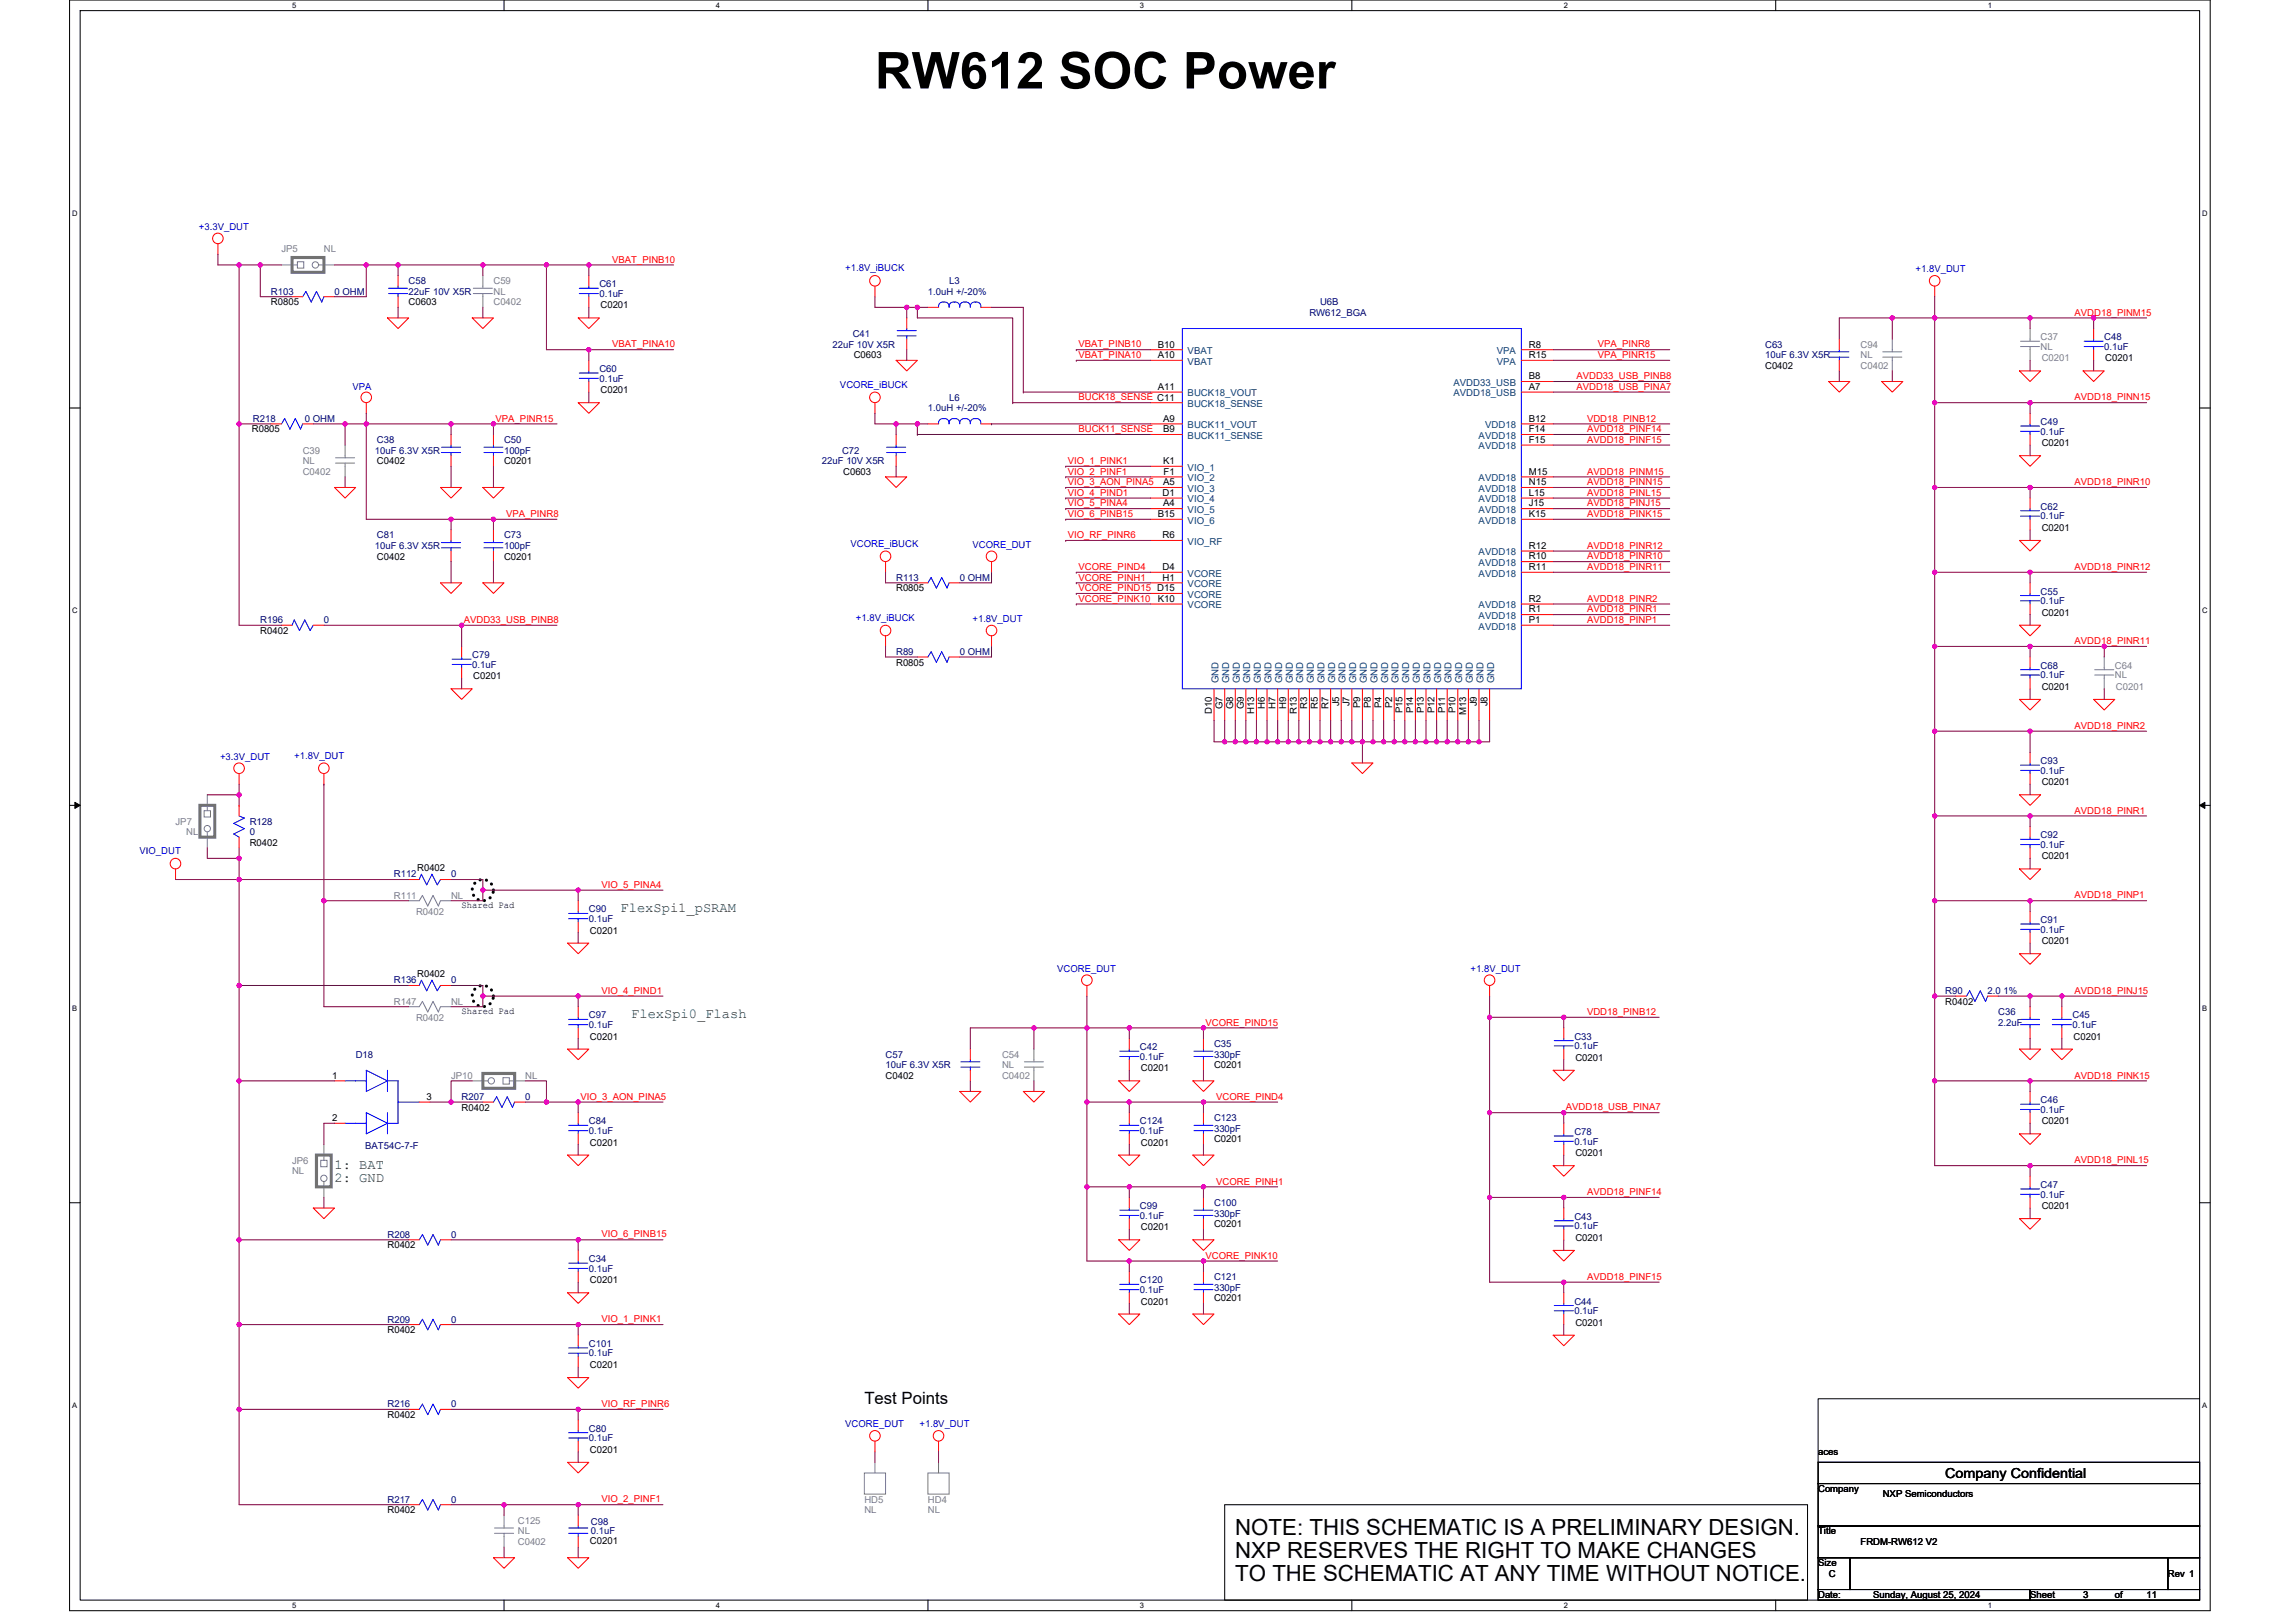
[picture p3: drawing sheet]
<svg xmlns="http://www.w3.org/2000/svg" width="594mm" height="420mm" viewBox="0 0 594 420" stroke-linecap="round" stroke-linejoin="round" font-family="sans-serif">
<defs><g id="words">
<text font-size="13.2" x="226.5" y="22.9">RW612 SOC Power</text>
<g font-size="5.8">
<text x="319.8" y="397.5">NOTE: THIS SCHEMATIC IS A PRELIMINARY DESIGN.</text>
<text x="319.8" y="403.4">NXP RESERVES THE RIGHT TO MAKE CHANGES</text>
<text x="319.8" y="409.4">TO THE SCHEMATIC AT ANY TIME WITHOUT NOTICE.</text>
</g>
<text font-size="4.4" x="223.7" y="363.3">Test Points</text>
<g font-size="3.6" fill="#008000">
<text x="160.6" y="236.1">FlexSpi1_pSRAM</text>
<text x="163.4" y="263.6">FlexSpi0_Flash</text>
<text x="86.6" y="302.5">1: BAT</text>
<text x="86.6" y="306.1">2: GND</text>
</g>
<text font-size="3.6" x="503.5" y="382.6">Company Confidential</text>
<g font-size="2.5" fill="#00f">
<text x="51.5" y="59.6">+3.3V_DUT</text>
<text x="218.8" y="70.3">+1.8V_iBUCK</text>
<text x="495.9" y="70.5">+1.8V_DUT</text>
<text x="91.2" y="101">VPA</text>
<text x="217.4" y="100.4">VCORE_iBUCK</text>
<text x="220.2" y="141.6">VCORE_iBUCK</text>
<text x="251.7" y="141.8">VCORE_DUT</text>
<text x="221.5" y="160.8">+1.8V_iBUCK</text>
<text x="251.7" y="161">+1.8V_DUT</text>
<text x="57" y="196.7">+3.3V_DUT</text>
<text x="76.2" y="196.4">+1.8V_DUT</text>
<text x="36.1" y="221.1">VIO_DUT</text>
<text x="273.7" y="251.6">VCORE_DUT</text>
<text x="380.7" y="251.6">+1.8V_DUT</text>
<text x="218.8" y="369.5">VCORE_DUT</text>
<text x="238" y="369.5">+1.8V_DUT</text>
</g>
<g font-size="2.5" fill="#808080">
<text x="72.9" y="65.3">JP5</text>
<text x="83.8" y="65.3">NL</text>
<text x="127.7" y="73.5">C59</text>
<text x="127.7" y="76.3">NL</text>
<text x="127.7" y="79">C0402</text>
<text x="528.2" y="88.1">C37</text>
<text x="481.6" y="90">C94</text>
<text x="481.6" y="92.7">NL</text>
<text x="481.6" y="95.5">C0402</text>
<text x="528.2" y="90.6">NL</text>
<text x="528.5" y="93.6">C0201</text>
<text x="78.4" y="117.4">C39</text>
<text x="78.4" y="120.2">NL</text>
<text x="78.4" y="122.9">C0402</text>
<text x="547.4" y="173.1">C64</text>
<text x="547.4" y="175.6">NL</text>
<text x="547.7" y="178.6">C0201</text>
<text x="45.4" y="213.4">JP7</text>
<text x="48.2" y="216.2">NL</text>
<text x="101.9" y="232.7">R111</text>
<text x="116.8" y="232.7">NL</text>
<text x="107.7" y="236.8">R0402</text>
<text x="101.9" y="260.1">R147</text>
<text x="116.8" y="260.1">NL</text>
<text x="107.7" y="264.2">R0402</text>
<text x="259.4" y="273.8">C54</text>
<text x="116.8" y="279.3">JP10</text>
<text x="136" y="279.3">NL</text>
<text x="259.4" y="276.5">NL</text>
<text x="259.4" y="279.3">C0402</text>
<text x="75.6" y="301.2">JP6</text>
<text x="75.6" y="304">NL</text>
<text x="223.7" y="389">HD5</text>
<text x="240.2" y="389">HD4</text>
<text x="134" y="394.5">C125</text>
<text x="223.7" y="391.8">NL</text>
<text x="240.2" y="391.8">NL</text>
<text x="134" y="397.2">NL</text>
<text x="134" y="400">C0402</text>
</g>
<g font-size="2.5" fill="#f00">
<text x="158.5" y="68">VBAT_PINB10</text>
<text x="537" y="81.7">AVDD18_PINM15</text>
<text x="158.5" y="89.9">VBAT_PINA10</text>
<text x="279.2" y="89.9">VBAT_PINB10</text>
<text x="413.6" y="89.9">VPA_PINR8</text>
<text x="279.2" y="92.7">VBAT_PINA10</text>
<text x="413.6" y="92.7">VPA_PINR15</text>
<text x="408.1" y="98.2">AVDD33_USB_PINB8</text>
<text x="408.1" y="100.9">AVDD18_USB_PINA7</text>
<text x="279.2" y="103.6">BUCK18_SENSE C11</text>
<text x="537" y="103.6">AVDD18_PINN15</text>
<text x="128.3" y="109.1">VPA_PINR15</text>
<text x="279.2" y="111.9">BUCK11_SENSE</text>
<text x="410.8" y="109.1">VDD18_PINB12</text>
<text x="410.8" y="111.9">AVDD18_PINF14</text>
<text x="410.8" y="114.6">AVDD18_PINF15</text>
<text x="276.4" y="120.1">VIO_1_PINK1</text>
<text x="276.4" y="122.9">VIO_2_PINF1</text>
<text x="276.4" y="125.6">VIO_3_AON_PINA5</text>
<text x="410.8" y="122.9">AVDD18_PINM15</text>
<text x="410.8" y="125.6">AVDD18_PINN15</text>
<text x="537" y="125.6">AVDD18_PINR10</text>
<text x="276.4" y="128.3">VIO_4_PIND1</text>
<text x="276.4" y="131.1">VIO_5_PINA4</text>
<text x="410.8" y="128.3">AVDD18_PINL15</text>
<text x="410.8" y="131.1">AVDD18_PINJ15</text>
<text x="131" y="133.8">VPA_PINR8</text>
<text x="276.4" y="133.8">VIO_6_PINB15</text>
<text x="410.8" y="133.8">AVDD18_PINK15</text>
<text x="276.4" y="139.3">VIO_RF_PINR6</text>
<text x="410.8" y="142">AVDD18_PINR12</text>
<text x="279.2" y="147.5">VCORE_PIND4</text>
<text x="410.8" y="144.8">AVDD18_PINR10</text>
<text x="410.8" y="147.5">AVDD18_PINR11</text>
<text x="537" y="147.5">AVDD18_PINR12</text>
<text x="279.2" y="150.3">VCORE_PINH1</text>
<text x="279.2" y="153">VCORE_PIND15 D15</text>
<text x="279.2" y="155.8">VCORE_PINK10</text>
<text x="410.8" y="155.8">AVDD18_PINR2</text>
<text x="120.1" y="161.3">AVDD33_USB_PINB8</text>
<text x="410.8" y="161.3">AVDD18_PINP1</text>
<text x="410.8" y="158.5">AVDD18_PINR1</text>
<text x="537" y="166.7">AVDD18_PINR11</text>
<text x="537" y="188.7">AVDD18_PINR2</text>
<text x="537" y="210.6">AVDD18_PINR1</text>
<text x="155.7" y="229.8">VIO_5_PINA4</text>
<text x="537" y="232.6">AVDD18_PINP1</text>
<text x="155.7" y="257.3">VIO_4_PIND1</text>
<text x="537" y="257.3">AVDD18_PINJ15</text>
<text x="410.8" y="262.8">VDD18_PINB12</text>
<text x="312.1" y="265.5">VCORE_PIND15</text>
<text x="537" y="279.2">AVDD18_PINK15</text>
<text x="150.2" y="284.7">VIO_3_AON_PINA5</text>
<text x="314.8" y="284.7">VCORE_PIND4</text>
<text x="405.3" y="287.4">AVDD18_USB_PINA7</text>
<text x="537" y="301.2">AVDD18_PINL15</text>
<text x="314.8" y="306.6">VCORE_PINH1</text>
<text x="410.8" y="309.4">AVDD18_PINF14</text>
<text x="155.7" y="320.4">VIO_6_PINB15</text>
<text x="312.1" y="325.9">VCORE_PINK10</text>
<text x="410.8" y="331.3">AVDD18_PINF15</text>
<text x="155.7" y="342.3">VIO_1_PINK1</text>
<text x="155.7" y="364.2">VIO_RF_PINR6</text>
<text x="155.7" y="388.9">VIO_2_PINF1</text>
</g>
<g font-size="2.5" fill="#000080">
<text x="70.1" y="76.3">R103</text>
<text x="86.6" y="76.3">0 OHM</text>
<text x="105.8" y="73.5">C58</text>
<text x="105.8" y="76.3">22uF 10V X5R</text>
<text x="155.2" y="74.4">C61</text>
<text x="155.2" y="76.8">0.1uF</text>
<text x="240.2" y="76.3">1.0uH +/-20%</text>
<text x="245.7" y="73.5">L3</text>
<text x="339" y="81.8">RW612_BGA</text>
<text x="341.7" y="79">U6B</text>
<text x="220.7" y="87.3">C41</text>
<text x="544.7" y="88.1">C48</text>
<text x="215.5" y="90">22uF 10V X5R</text>
<text x="456.9" y="90">C63</text>
<text x="456.9" y="92.7">10uF 6.3V X5R</text>
<text x="544.7" y="90.6">0.1uF</text>
<text x="155.2" y="96.3">C60</text>
<text x="155.2" y="98.8">0.1uF</text>
<text x="240.2" y="106.5">1.0uH +/-20%</text>
<text x="245.7" y="103.7">L6</text>
<text x="65.5" y="109.2">R218</text>
<text x="78.9" y="109.2">0 OHM</text>
<text x="528.2" y="110">C49</text>
<text x="528.2" y="112.5">0.1uF</text>
<text x="97" y="117.4">10uF 6.3V X5R</text>
<text x="97.6" y="114.7">C38</text>
<text x="130.5" y="114.7">C50</text>
<text x="130.5" y="117.4">100pF</text>
<text x="218" y="117.4">C72</text>
<text x="212.8" y="120.2">22uF 10V X5R</text>
<text x="528.2" y="132">C62</text>
<text x="528.2" y="134.4">0.1uF</text>
<text x="97" y="142.1">10uF 6.3V X5R</text>
<text x="97.6" y="139.4">C81</text>
<text x="130.5" y="139.4">C73</text>
<text x="130.5" y="142.1">100pF</text>
<text x="232" y="150.4">R113</text>
<text x="248.4" y="150.4">0 OHM</text>
<text x="528.2" y="153.9">C55</text>
<text x="67.4" y="161.3">R196</text>
<text x="83.8" y="161.3">0</text>
<text x="528.2" y="156.4">0.1uF</text>
<text x="122.2" y="170.4">C79</text>
<text x="122.2" y="172.8">0.1uF</text>
<text x="232" y="169.6">R89</text>
<text x="248.4" y="169.6">0 OHM</text>
<text x="528.2" y="173.1">C68</text>
<text x="528.2" y="175.6">0.1uF</text>
<text x="528.2" y="197.8">C93</text>
<text x="528.2" y="200.3">0.1uF</text>
<text x="64.6" y="213.4">R128</text>
<text x="64.6" y="216.2">0</text>
<text x="528.2" y="217">C92</text>
<text x="528.2" y="219.5">0.1uF</text>
<text x="101.9" y="227.2">R112</text>
<text x="116.8" y="227.2">0</text>
<text x="152.4" y="236.2">C90</text>
<text x="152.4" y="238.7">0.1uF</text>
<text x="528.2" y="239">C91</text>
<text x="528.2" y="241.4">0.1uF</text>
<text x="101.9" y="254.6">R136</text>
<text x="116.8" y="254.6">0</text>
<text x="503.5" y="257.3">R90</text>
<text x="514.5" y="257.3">2.0 1%</text>
<text x="152.4" y="263.7">C97</text>
<text x="517.3" y="262.8">C36</text>
<text x="536.5" y="263.7">C45</text>
<text x="152.4" y="266.1">0.1uF</text>
<text x="407.5" y="269.1">C33</text>
<text x="517.3" y="265.6">2.2uF</text>
<text x="536.5" y="266.1">0.1uF</text>
<text x="92.1" y="273.8">D18</text>
<text x="229.2" y="273.8">C57</text>
<text x="295.1" y="271.9">C42</text>
<text x="295.1" y="274.3">0.1uF</text>
<text x="314.3" y="271">C35</text>
<text x="314.3" y="273.8">330pF</text>
<text x="407.5" y="271.6">0.1uF</text>
<text x="229.2" y="276.5">10uF 6.3V X5R</text>
<text x="119.5" y="284.8">R207</text>
<text x="136" y="284.8">0</text>
<text x="528.2" y="285.6">C46</text>
<text x="152.4" y="291.1">C84</text>
<text x="152.4" y="293.5">0.1uF</text>
<text x="295.1" y="291.1">C124</text>
<text x="295.1" y="293.5">0.1uF</text>
<text x="314.3" y="290.3">C123</text>
<text x="314.3" y="293">330pF</text>
<text x="407.5" y="293.8">C78</text>
<text x="528.2" y="288.1">0.1uF</text>
<text x="94.5" y="297.4">BAT54C-7-F</text>
<text x="407.5" y="296.3">0.1uF</text>
<text x="528.2" y="307.5">C47</text>
<text x="528.2" y="310">0.1uF</text>
<text x="295.1" y="313">C99</text>
<text x="295.1" y="315.5">0.1uF</text>
<text x="314.3" y="312.2">C100</text>
<text x="314.3" y="314.9">330pF</text>
<text x="407.5" y="315.8">C43</text>
<text x="100.3" y="320.4">R208</text>
<text x="116.8" y="320.4">0</text>
<text x="407.5" y="318.2">0.1uF</text>
<text x="152.4" y="326.7">C34</text>
<text x="152.4" y="329.2">0.1uF</text>
<text x="295.1" y="332.2">C120</text>
<text x="295.1" y="334.7">0.1uF</text>
<text x="314.3" y="331.4">C121</text>
<text x="314.3" y="334.1">330pF</text>
<text x="407.5" y="337.7">C44</text>
<text x="407.5" y="340.2">0.1uF</text>
<text x="100.3" y="342.4">R209</text>
<text x="116.8" y="342.4">0</text>
<text x="152.4" y="348.7">C101</text>
<text x="152.4" y="351.2">0.1uF</text>
<text x="100.3" y="364.3">R216</text>
<text x="116.8" y="364.3">0</text>
<text x="152.4" y="370.6">C80</text>
<text x="152.4" y="373.1">0.1uF</text>
<text x="100.3" y="389">R217</text>
<text x="116.8" y="389">0</text>
<text x="153" y="394.8">C98</text>
<text x="153" y="397.2">0.1uF</text>
</g>
<g font-size="2.5">
<text x="70.1" y="79">R0805</text>
<text x="105.8" y="79">C0603</text>
<text x="155.4" y="79.9">C0201</text>
<text x="299.7" y="90">B10</text>
<text x="395.7" y="90">R8</text>
<text x="221" y="92.7">C0603</text>
<text x="299.7" y="92.7">A10</text>
<text x="395.7" y="92.7">R15</text>
<text x="456.9" y="95.5">C0402</text>
<text x="545" y="93.6">C0201</text>
<text x="155.4" y="101.8">C0201</text>
<text x="299.7" y="100.9">A11</text>
<text x="395.7" y="100.9">A7</text>
<text x="395.7" y="98.2">B8</text>
<text x="65.2" y="112">R0805</text>
<text x="301.1" y="109.2">A9</text>
<text x="301.1" y="111.9">B9</text>
<text x="395.7" y="109.2">B12</text>
<text x="395.7" y="111.9">F14</text>
<text x="395.7" y="114.7">F15</text>
<text x="528.5" y="115.5">C0201</text>
<text x="97.6" y="120.2">C0402</text>
<text x="130.5" y="120.2">C0201</text>
<text x="218.3" y="122.9">C0603</text>
<text x="301.1" y="125.6">A5</text>
<text x="301.1" y="120.2">K1</text>
<text x="301.2" y="122.9">F1</text>
<text x="395.7" y="122.9">M15</text>
<text x="395.7" y="125.6">N15</text>
<text x="300.9" y="128.4">D1</text>
<text x="301.1" y="131.1">A4</text>
<text x="395.7" y="131.1">J15</text>
<text x="395.7" y="128.4">L15</text>
<text x="299.7" y="133.9">B15</text>
<text x="395.7" y="133.9">K15</text>
<text x="528.5" y="137.5">C0201</text>
<text x="300.9" y="139.4">R6</text>
<text x="395.7" y="142.1">R12</text>
<text x="97.6" y="144.9">C0402</text>
<text x="130.5" y="144.9">C0201</text>
<text x="300.9" y="147.6">D4</text>
<text x="395.7" y="144.8">R10</text>
<text x="395.7" y="147.6">R11</text>
<text x="232" y="153.1">R0805</text>
<text x="299.7" y="155.8">K10</text>
<text x="300.9" y="150.3">H1</text>
<text x="395.7" y="155.8">R2</text>
<text x="395.7" y="161.3">P1</text>
<text x="395.7" y="158.5">R1</text>
<text x="528.5" y="159.4">C0201</text>
<text x="67.4" y="164.1">R0402</text>
<text x="232" y="172.3">R0805</text>
<text x="122.5" y="175.9">C0201</text>
<text x="528.5" y="178.6">C0201</text>
<text x="313.7" y="184.8" transform="rotate(-90 313.7 184.8)">D10</text>
<text x="316.5" y="183.6" transform="rotate(-90 316.5 183.6)">G7</text>
<text x="319.2" y="183.6" transform="rotate(-90 319.2 183.6)">G8</text>
<text x="321.9" y="183.6" transform="rotate(-90 321.9 183.6)">G9</text>
<text x="324.7" y="184.8" transform="rotate(-90 324.7 184.8)">H13</text>
<text x="327.4" y="183.4" transform="rotate(-90 327.4 183.4)">H6</text>
<text x="330.2" y="183.4" transform="rotate(-90 330.2 183.4)">H7</text>
<text x="332.9" y="183.4" transform="rotate(-90 332.9 183.4)">H9</text>
<text x="335.7" y="184.8" transform="rotate(-90 335.7 184.8)">R13</text>
<text x="338.4" y="183.4" transform="rotate(-90 338.4 183.4)">R3</text>
<text x="341.1" y="183.4" transform="rotate(-90 341.1 183.4)">R5</text>
<text x="343.9" y="183.4" transform="rotate(-90 343.9 183.4)">R7</text>
<text x="346.6" y="182.9" transform="rotate(-90 346.6 182.9)">J5</text>
<text x="349.4" y="182.9" transform="rotate(-90 349.4 182.9)">J7</text>
<text x="352.1" y="183.3" transform="rotate(-90 352.1 183.3)">P9</text>
<text x="354.9" y="183.3" transform="rotate(-90 354.9 183.3)">P8</text>
<text x="357.6" y="183.3" transform="rotate(-90 357.6 183.3)">P4</text>
<text x="360.3" y="183.3" transform="rotate(-90 360.3 183.3)">P2</text>
<text x="363.1" y="184.7" transform="rotate(-90 363.1 184.7)">P15</text>
<text x="365.8" y="184.7" transform="rotate(-90 365.8 184.7)">P14</text>
<text x="368.6" y="184.7" transform="rotate(-90 368.6 184.7)">P13</text>
<text x="371.3" y="184.7" transform="rotate(-90 371.3 184.7)">P12</text>
<text x="374.1" y="184.7" transform="rotate(-90 374.1 184.7)">P11</text>
<text x="376.8" y="184.7" transform="rotate(-90 376.8 184.7)">P10</text>
<text x="379.5" y="185.1" transform="rotate(-90 379.5 185.1)">M13</text>
<text x="382.3" y="182.9" transform="rotate(-90 382.3 182.9)">J9</text>
<text x="385" y="182.9" transform="rotate(-90 385 182.9)">J8</text>
<text x="528.5" y="203.3">C0201</text>
<text x="64.6" y="218.9">R0402</text>
<text x="108" y="225.5">R0402</text>
<text x="528.5" y="222.5">C0201</text>
<text x="119.5" y="235.2">Shared Pad</text>
<text x="152.7" y="241.7">C0201</text>
<text x="528.5" y="244.4">C0201</text>
<text x="108" y="253">R0402</text>
<text x="119.5" y="262.6">Shared Pad</text>
<text x="503.5" y="260.1">R0402</text>
<text x="152.7" y="269.1">C0201</text>
<text x="536.7" y="269.1">C0201</text>
<text x="407.8" y="274.6">C0201</text>
<text x="86" y="279.3">1</text>
<text x="229.2" y="279.3">C0402</text>
<text x="295.3" y="277.4">C0201</text>
<text x="314.3" y="276.5">C0201</text>
<text x="110.4" y="284.7">3</text>
<text x="119.5" y="287.5">R0402</text>
<text x="86" y="290.2">2</text>
<text x="528.5" y="291.1">C0201</text>
<text x="152.7" y="296.6">C0201</text>
<text x="295.3" y="296.6">C0201</text>
<text x="314.3" y="295.7">C0201</text>
<text x="407.8" y="299.3">C0201</text>
<text x="314.3" y="317.7">C0201</text>
<text x="528.5" y="313">C0201</text>
<text x="100.3" y="323.2">R0402</text>
<text x="295.3" y="318.5">C0201</text>
<text x="407.8" y="321.3">C0201</text>
<text x="152.7" y="332.2">C0201</text>
<text x="295.3" y="337.7">C0201</text>
<text x="314.3" y="336.9">C0201</text>
<text x="100.3" y="345.1">R0402</text>
<text x="407.8" y="343.2">C0201</text>
<text x="152.7" y="354.2">C0201</text>
<text x="100.3" y="367.1">R0402</text>
<text x="152.7" y="376.1">C0201</text>
<text x="470.6" y="376.7">aces</text>
<text x="470.6" y="386.3">Company</text>
<text x="487.4" y="387.6">NXP Semiconductors</text>
<text x="100.3" y="391.8">R0402</text>
<text x="152.7" y="399.7">C0201</text>
<text x="470.6" y="397.2">Title</text>
<text x="481.6" y="400">FRDM-RW612 V2</text>
<text x="470.6" y="405.5">Size</text>
<text x="470.6" y="413.7">Date:</text>
<text x="473.4" y="408.2">C</text>
<text x="484.9" y="413.7">Sunday, August 25, 2024</text>
<text x="525.5" y="413.7">Sheet</text>
<text x="539.2" y="413.7">3</text>
<text x="547.4" y="413.7">of</text>
<text x="555.7" y="413.7">11</text>
<text x="561.2" y="408.2">Rev 1</text>
</g>
<g font-size="2.5" fill="#004080">
<text x="307.4" y="91.6">VBAT</text>
<text x="307.4" y="94.4">VBAT</text>
<text x="387.5" y="94.4">VPA</text>
<text x="387.5" y="91.6">VPA</text>
<text x="376.2" y="99.9">AVDD33_USB</text>
<text x="307.4" y="102.6">BUCK18_VOUT</text>
<text x="307.4" y="105.4">BUCK18_SENSE</text>
<text x="376.2" y="102.6">AVDD18_USB</text>
<text x="307.4" y="110.8">BUCK11_VOUT</text>
<text x="307.4" y="113.6">BUCK11_SENSE</text>
<text x="382.8" y="113.6">AVDD18</text>
<text x="384.4" y="110.8">VDD18</text>
<text x="382.8" y="116.3">AVDD18</text>
<text x="307.4" y="124.6">VIO_2</text>
<text x="307.4" y="121.8">VIO_1</text>
<text x="382.8" y="124.6">AVDD18</text>
<text x="307.4" y="127.3">VIO_3</text>
<text x="307.4" y="130">VIO_4</text>
<text x="382.8" y="130">AVDD18</text>
<text x="382.8" y="127.3">AVDD18</text>
<text x="307.4" y="132.8">VIO_5</text>
<text x="307.4" y="135.5">VIO_6</text>
<text x="382.8" y="132.8">AVDD18</text>
<text x="382.8" y="135.5">AVDD18</text>
<text x="307.4" y="141">VIO_RF</text>
<text x="382.8" y="143.8">AVDD18</text>
<text x="307.4" y="149.3">VCORE</text>
<text x="382.8" y="146.5">AVDD18</text>
<text x="382.8" y="149.3">AVDD18</text>
<text x="307.4" y="154.7">VCORE</text>
<text x="307.4" y="152">VCORE</text>
<text x="307.4" y="157.5">VCORE</text>
<text x="382.8" y="160.2">AVDD18</text>
<text x="382.8" y="157.5">AVDD18</text>
<text x="382.8" y="163">AVDD18</text>
<text x="315.4" y="176.9" transform="rotate(-90 315.4 176.9)">GND</text>
<text x="318.2" y="176.9" transform="rotate(-90 318.2 176.9)">GND</text>
<text x="320.9" y="176.9" transform="rotate(-90 320.9 176.9)">GND</text>
<text x="323.6" y="176.9" transform="rotate(-90 323.6 176.9)">GND</text>
<text x="326.4" y="176.9" transform="rotate(-90 326.4 176.9)">GND</text>
<text x="329.1" y="176.9" transform="rotate(-90 329.1 176.9)">GND</text>
<text x="331.9" y="176.9" transform="rotate(-90 331.9 176.9)">GND</text>
<text x="334.6" y="176.9" transform="rotate(-90 334.6 176.9)">GND</text>
<text x="337.4" y="176.9" transform="rotate(-90 337.4 176.9)">GND</text>
<text x="340.1" y="176.9" transform="rotate(-90 340.1 176.9)">GND</text>
<text x="342.8" y="176.9" transform="rotate(-90 342.8 176.9)">GND</text>
<text x="345.6" y="176.9" transform="rotate(-90 345.6 176.9)">GND</text>
<text x="348.3" y="176.9" transform="rotate(-90 348.3 176.9)">GND</text>
<text x="351.1" y="176.9" transform="rotate(-90 351.1 176.9)">GND</text>
<text x="353.8" y="176.9" transform="rotate(-90 353.8 176.9)">GND</text>
<text x="356.6" y="176.9" transform="rotate(-90 356.6 176.9)">GND</text>
<text x="359.3" y="176.9" transform="rotate(-90 359.3 176.9)">GND</text>
<text x="362" y="176.9" transform="rotate(-90 362 176.9)">GND</text>
<text x="364.8" y="176.9" transform="rotate(-90 364.8 176.9)">GND</text>
<text x="367.5" y="176.9" transform="rotate(-90 367.5 176.9)">GND</text>
<text x="370.3" y="176.9" transform="rotate(-90 370.3 176.9)">GND</text>
<text x="373" y="176.9" transform="rotate(-90 373 176.9)">GND</text>
<text x="375.8" y="176.9" transform="rotate(-90 375.8 176.9)">GND</text>
<text x="378.5" y="176.9" transform="rotate(-90 378.5 176.9)">GND</text>
<text x="381.2" y="176.9" transform="rotate(-90 381.2 176.9)">GND</text>
<text x="384" y="176.9" transform="rotate(-90 384 176.9)">GND</text>
<text x="386.7" y="176.9" transform="rotate(-90 386.7 176.9)">GND</text>
</g>
<g font-size="2">
<text x="75.6" y="2.1">5</text>
<text x="185.3" y="2.1">4</text>
<text x="295.1" y="2.1">3</text>
<text x="404.8" y="2.1">2</text>
<text x="514.5" y="2.1">1</text>
<text x="18.7" y="55.9">D</text>
<text x="570.1" y="55.9">D</text>
<text x="18.7" y="158.8">C</text>
<text x="570.1" y="158.8">C</text>
<text x="18.7" y="261.7">B</text>
<text x="570.1" y="261.7">B</text>
<text x="18.7" y="364.6">A</text>
<text x="570.1" y="364.6">A</text>
<text x="75.6" y="416.3">5</text>
<text x="185.3" y="416.3">4</text>
<text x="295.1" y="416.3">3</text>
<text x="404.8" y="416.3">2</text>
<text x="514.5" y="416.3">1</text>
</g>
</g></defs>
<path d="M18 0h554.1v417h-554.1zM20.7 2.8h548.7v411.4h-548.7z" fill="none" stroke="#000" stroke-width=".26"/>
<g fill="#fff">
<path d="M75.6 .3h1.1v2.2h-1.1z"/>
<path d="M75.6 414.5h1.1v2.2h-1.1z"/>
</g>
<path d="M130.5 0v2.8M130.5 414.2v2.8" fill="none" stroke="#000" stroke-width=".26"/>
<g fill="#fff">
<path d="M185.3 .3h1.1v2.2h-1.1z"/>
<path d="M185.3 414.5h1.1v2.2h-1.1z"/>
</g>
<path d="M240.2 0v2.8M240.2 414.2v2.8" fill="none" stroke="#000" stroke-width=".26"/>
<g fill="#fff">
<path d="M295.1 .3h1.1v2.2h-1.1z"/>
<path d="M295.1 414.5h1.1v2.2h-1.1z"/>
</g>
<path d="M349.9 0v2.8M349.9 414.2v2.8" fill="none" stroke="#000" stroke-width=".26"/>
<g fill="#fff">
<path d="M404.8 .3h1.1v2.2h-1.1z"/>
<path d="M404.8 414.5h1.1v2.2h-1.1z"/>
</g>
<path d="M459.7 0v2.8M459.7 414.2v2.8" fill="none" stroke="#000" stroke-width=".26"/>
<g fill="#fff">
<path d="M514.5 .3h1.1v2.2h-1.1z"/>
<path d="M514.5 414.5h1.1v2.2h-1.1z"/>
<path d="M18.7 54.2h1.4v2.2h-1.4z"/>
<path d="M570.1 54.2h1.4v2.2h-1.4z"/>
<path d="M18.7 157.1h1.4v2.1h-1.4z"/>
<path d="M570.1 157.1h1.4v2.1h-1.4z"/>
</g>
<path d="M18 105.6h2.7M569.4 105.6h2.7" fill="none" stroke="#000" stroke-width=".26"/>
<g fill="#fff">
<path d="M18.7 259.9h1.3v2.2h-1.3z"/>
<path d="M570.1 259.9h1.3v2.2h-1.3z"/>
</g>
<path d="M18 208.5h2.7M19.4 207.7l1.3 .8-1.3 .8zM569.4 208.5l1.4-.8v1.6zM569.4 208.5h2.7" fill="none" stroke="#000" stroke-width=".26"/>
<path d="M19.4 207.7l1.3 .8-1.3 .8zM569.4 208.5l1.4-.8v1.6z" fill="#000"/>
<g fill="#fff">
<path d="M18.7 362.8h1.3v2.2h-1.3z"/>
<path d="M570.1 362.8h1.3v2.2h-1.3z"/>
</g>
<path d="M18 311.4h2.7M569.4 311.4h2.7M470.6 378.6h98.8v5.5h-98.8zM569.4 362.1h-98.8v16.5M317 389.5h150.9v24.7h-150.9zM470.6 384.1h98.8v10.9h-98.8zM470.6 395h98.8v8.3h-98.8zM470.6 403.3h8.3v8.2h-8.3zM470.6 411.5h54.9v2.7h-54.9zM478.9 403.3h82.3v8.2h-82.3zM525.5 411.5h43.9v2.7h-43.9zM561.2 403.3h8.2v8.2h-8.2z" fill="none" stroke="#000" stroke-width=".26"/>
<g fill="none" stroke="#000" stroke-width=".81" stroke-dasharray="0 1.6">
<circle cx="125" cy="230.4" r="2.74"/>
<circle cx="125" cy="257.9" r="2.74"/>
</g>
<g fill="none" stroke="#f00" stroke-width=".26">
<path d="M56.4 63.1v2.7M75.6 76.8h2.8M83.8 76.8h2.8M103 71.3v2.8M103 76.8v2.8M152.4 71.3v2.8M152.4 76.8v2.8M226.5 74.1v2.7M240.2 79.6h2.7M253.9 79.6h2.8M500.8 74.1v2.7M100.3 82.3h5.5l-2.8 2.7z"/>
<path d="M122.2 82.3h5.5l-2.7 2.7zM149.7 82.3h5.5l-2.8 2.7zM152.4 93.3v2.7M152.4 98.8v2.7M232 93.3h5.5l-2.8 2.7zM234.7 82.3v2.7M234.7 87.8v2.7M297.8 90.5h8.2M297.8 93.3h8.2M393.8 98.8h8.3M393.8 93.3h8.3M393.8 90.5h8.3"/>
<path d="M473.4 98.8h5.5l-2.8 2.7zM476.1 87.8v2.7M476.1 93.3v2.7M487.1 98.8h5.5l-2.8 2.7zM522.8 96h5.4l-2.7 2.8zM539.2 96h5.5l-2.7 2.8zM542 85v2.8M542 90.5v2.8M70.1 109.7h2.8M78.4 109.7h2.7M94.8 104.2v2.8M116.8 112.5v2.7"/>
<path d="M116.8 118v2.7M127.7 112.5v2.7M127.7 118v2.7M149.7 104.2h5.5l-2.8 2.8zM226.5 104.2v2.8M232 112.5v2.7M232 118v2.7M240.2 109.7h2.7M253.9 109.7h2.8M297.8 109.7h8.2M297.8 101.5h8.2M297.8 112.5h8.2"/>
<path d="M297.8 104.2h8.2M393.8 109.7h8.3M393.8 101.5h8.3M393.8 112.5h8.3M393.8 115.2h8.3M522.8 118h5.4l-2.7 2.7zM525.5 107v2.7M525.5 112.5v2.7M86.6 126.2h5.5l-2.8 2.7zM114 126.2h5.5l-2.7 2.7zM116.8 137.2v2.7M125 126.2h5.5l-2.8 2.7z"/>
<path d="M127.7 137.2v2.7M229.2 123.5h5.5l-2.7 2.7zM297.8 131.7h8.2M297.8 126.2h8.2M297.8 134.4h8.2M297.8 128.9h8.2M297.8 123.5h8.2M297.8 120.7h8.2M297.8 139.9h8.2M393.8 131.7h8.3M393.8 134.4h8.3M393.8 128.9h8.3"/>
<path d="M393.8 123.5h8.3M393.8 126.2h8.3M522.8 139.9h5.4l-2.7 2.8zM525.5 128.9v2.8M525.5 134.4v2.8M114 150.9h5.5l-2.7 2.7zM116.8 142.7v2.7M125 150.9h5.5l-2.8 2.7zM127.7 142.7v2.7M229.2 145.4v2.7M237.5 150.9h2.7M245.7 150.9h2.7"/>
<path d="M256.7 145.4v2.7M297.8 153.6h8.2M297.8 148.1h8.2M297.8 150.9h8.2M297.8 156.4h8.2M393.8 159.1h8.3M393.8 145.4h8.3M393.8 148.1h8.3M393.8 142.7h8.3M393.8 156.4h8.3M525.5 150.9v2.7M525.5 156.4v2.7"/>
<path d="M72.9 161.9h2.7M81.1 161.9h2.7M116.8 178.3h5.4l-2.7 2.8zM119.5 167.3v2.8M119.5 172.8v2.8M229.2 164.6v2.7M237.5 170.1h2.7M245.7 170.1h2.7M256.7 164.6v2.7M314.3 178.3v8.2M317 178.3v8.2M319.8 178.3v8.2"/>
<path d="M322.5 178.3v8.2M325.2 178.3v8.2M328 178.3v8.2M330.7 178.3v8.2M333.5 178.3v8.2M336.2 178.3v8.2M339 178.3v8.2M341.7 178.3v8.2M344.4 178.3v8.2M347.2 178.3v8.2M349.9 178.3v8.2M352.7 178.3v8.2"/>
<path d="M355.4 178.3v8.2M358.2 178.3v8.2M360.9 178.3v8.2M363.6 178.3v8.2M366.4 178.3v8.2M369.1 178.3v8.2M371.9 178.3v8.2M374.6 178.3v8.2M377.4 178.3v8.2M380.1 178.3v8.2M382.8 178.3v8.2M385.6 178.3v8.2"/>
<path d="M393.8 161.9h8.3M522.8 161.9h5.4l-2.7 2.7zM525.5 170.1v2.7M525.5 175.6v2.7M349.9 197.5h5.5l-2.7 2.8zM522.8 181.1h5.4l-2.7 2.7zM525.5 194.8v2.7M542 181.1h5.4l-2.7 2.7zM61.9 200.3v2.7M61.9 216.7v2.8M61.9 208.5h.1M61.9 208.5v2.7"/>
<path d="M83.8 200.3v2.7M522.8 205.8h5.4l-2.7 2.7zM525.5 200.3v2.7M525.5 214v2.7M525.5 219.5v2.7M45.4 224.9v2.8M105.8 227.7h2.7M114 227.7h2.8M149.7 233.2v2.7M149.7 238.7v2.7M522.8 224.9h5.4l-2.7 2.8zM525.5 235.9v2.8"/>
<path d="M105.8 255.1h2.7M114 255.1h2.8M146.9 244.2h5.5l-2.7 2.7zM281.4 255.1v2.8M385.6 255.1v2.8M506.3 257.9h2.7M514.5 257.9h2.8M522.8 246.9h5.4l-2.7 2.7zM525.5 241.4v2.8M86.6 279.8h2.7M146.9 271.6h5.5l-2.7 2.7zM149.7 260.6v2.8"/>
<path d="M149.7 266.1v2.7M251.2 271.6v2.7M251.2 277.1v2.7M289.6 279.8h5.5l-2.8 2.8zM292.3 268.8v2.8M292.3 274.3v2.8M308.8 279.8h5.5l-2.8 2.8zM311.5 268.8v2.8M311.5 274.3v2.8M402.1 277.1h5.4l-2.7 2.7zM404.8 266.1v2.7M404.8 271.6v2.7"/>
<path d="M522.8 271.6h5.4l-2.7 2.7zM525.5 260.6v2.8M525.5 266.1v2.7M531 271.6h5.5l-2.8 2.7zM533.7 260.6v2.8M533.7 266.1v2.7M86.6 290.8h2.7M108.5 285.3h2.8M125 285.3h2.7M133.2 285.3h2.8M146.9 299h5.5l-2.7 2.8zM149.7 288v2.8"/>
<path d="M149.7 293.5v2.8M248.4 282.6h5.5l-2.7 2.7zM264.9 282.6h5.5l-2.8 2.7zM289.6 299h5.5l-2.8 2.8zM292.3 288v2.8M292.3 293.5v2.8M308.8 299h5.5l-2.8 2.8zM311.5 288v2.8M311.5 293.5v2.8M404.8 290.8v2.7M404.8 296.3v2.7M522.8 293.5h5.4l-2.7 2.8z"/>
<path d="M525.5 282.6v2.7M525.5 288v2.8M81.1 312.7h5.5l-2.8 2.8zM292.3 310v2.7M292.3 315.5v2.7M311.5 310v2.7M311.5 315.5v2.7M402.1 301.8h5.4l-2.7 2.7zM404.8 312.7v2.8M404.8 318.2v2.8M522.8 315.5h5.4l-2.7 2.7zM525.5 304.5v2.7"/>
<path d="M525.5 310v2.7M105.8 321h2.7M114 321h2.8M146.9 334.7h5.5l-2.7 2.7zM149.7 323.7v2.8M149.7 329.2v2.7M289.6 321h5.5l-2.8 2.7zM292.3 329.2v2.7M292.3 334.7v2.7M308.8 321h5.5l-2.8 2.7zM311.5 329.2v2.7M311.5 334.7v2.7"/>
<path d="M402.1 323.7h5.4l-2.7 2.8zM404.8 334.7v2.7M105.8 342.9h2.7M114 342.9h2.8M146.9 356.6h5.5l-2.7 2.8zM149.7 345.7v2.7M149.7 351.1v2.8M289.6 340.2h5.5l-2.8 2.7zM308.8 340.2h5.5l-2.8 2.7zM402.1 345.7h5.4l-2.7 2.7zM404.8 340.2v2.7M105.8 364.8h2.7"/>
<path d="M114 364.8h2.8M146.9 378.6h5.5l-2.7 2.7zM149.7 367.6v2.7M149.7 373.1v2.7M226.5 373.1v2.7M242.9 373.1v2.7M105.8 389.5h2.7M114 389.5h2.8M149.7 392.3v2.7M149.7 397.8v2.7M127.7 403.3h5.5l-2.7 2.7zM146.9 403.3h5.5l-2.7 2.7z"/>
<circle cx="56.4" cy="61.7" r="1.37"/>
<circle cx="226.5" cy="72.7" r="1.37"/>
<circle cx="500.8" cy="72.7" r="1.37"/>
<circle cx="94.8" cy="102.9" r="1.37"/>
<circle cx="226.5" cy="102.9" r="1.37"/>
<circle cx="229.2" cy="144" r="1.37"/>
<circle cx="256.7" cy="144" r="1.37"/>
<circle cx="229.2" cy="163.2" r="1.37"/>
<circle cx="256.7" cy="163.2" r="1.37"/>
<circle cx="61.9" cy="198.9" r="1.37"/>
<circle cx="83.8" cy="198.9" r="1.37"/>
<circle cx="45.4" cy="223.6" r="1.37"/>
<circle cx="281.3" cy="253.7" r="1.37"/>
<circle cx="385.6" cy="253.7" r="1.37"/>
<circle cx="226.5" cy="371.7" r="1.37"/>
<circle cx="242.9" cy="371.7" r="1.37"/>
</g>
<g fill="none" stroke="#00f" stroke-width=".26">
<path d="M78.4 76.8l.8-1.4 1.4 2.8 1.3-2.8 1.4 2.8 .5-1.4M100.6 76h4.9M100.6 74.6h4.9M103 74.1v.5M103 76v.8M149.9 76h5M149.9 74.6h5M152.4 74.1v.5M152.4 76v.8M243 79.5a1.39 1.39 0 0 1 1.1-1.3 1.39 1.39 0 0 1 1.5 .7v.6M247 78.2a1.09 1.09 0 0 0-1.3 1.3M247.1 78.2a1.09 1.09 0 0 1 1.3 1.3"/>
<path d="M248.5 79.5a1.39 1.39 0 0 1 1-1.3 1.39 1.39 0 0 1 1.6 .7v.6M251.2 79.5a1.39 1.39 0 0 1 1.1-1.3 1.39 1.39 0 0 1 1.6 .7v.6M149.9 97.9h5M149.9 96.6h5M152.4 96v.6M152.4 97.9v.9M232.2 87h5M232.2 85.6h5M234.7 85v.6M234.7 87v.8M306 85h87.8v93.3h-87.8zM473.7 92.5h4.9"/>
<path d="M473.7 91.1h4.9M476.1 90.5v.6M476.1 92.5v.8M539.5 89.7h4.9M539.5 88.3h4.9M542 87.8v.5M542 89.7v.8M78.4 109.7l-.6 1.4-1.4-2.7-1.3 2.7-1.4-2.7-.8 1.3M114.3 117.1h4.9M114.3 115.8h4.9M116.8 115.2v.6M116.8 117.1v.9"/>
<path d="M125.3 117.1h4.9M125.3 115.8h4.9M127.7 115.2v.6M127.7 117.1v.9M229.5 117.1h4.9M229.5 115.8h4.9M232 115.2v.6M232 117.1v.9M245.6 109.7a1.33 1.33 0 0 0-1.9-1.3 1.09 1.09 0 0 0-.7 1.3M247 108.4a1.09 1.09 0 0 0-1.3 1.3M247.1 108.4a1.09 1.09 0 0 1 1.3 1.3M251.1 109.7a1.33 1.33 0 0 0-1.9-1.3 1.09 1.09 0 0 0-.7 1.3"/>
<path d="M253.9 109.7a1.33 1.33 0 0 0-2-1.3 1.09 1.09 0 0 0-.7 1.3M523 111.7h5M523 110.3h5M525.5 109.7v.6M525.5 111.7v.8M116.8 139.9v.6M127.7 139.9v.6M523 133.6h5M523 132.2h5M525.5 131.7v.5M525.5 133.6v.8M114.3 141.8h4.9"/>
<path d="M114.3 140.5h4.9M116.8 141.8v.9M125.3 141.8h4.9M125.3 140.5h4.9M127.7 141.8v.9M245.7 150.9l-.6 1.4-1.3-2.8-1.4 2.8-1.4-2.8-.8 1.4M523 155.5h5M523 154.2h5M525.5 153.6v.6M525.5 155.5v.9M81.1 161.9l-.8 1.3-1.4-2.7-1.4 2.7-1.3-2.7-.6 1.4M117 172h5"/>
<path d="M117 170.6h5M119.5 170.1v.5M119.5 172v.8M245.7 170.1l-.6 1.4-1.3-2.8-1.4 2.8-1.4-2.8-.8 1.4M523 174.8h5M523 173.4h5M525.5 172.8v.6M525.5 174.8v.8M523 199.4h5M523 198.1h5M525.5 197.5v.6M525.5 199.4v.9"/>
<path d="M61.9 211.2l1.4 .6-2.8 1.4 2.8 1.3-2.8 1.4 1.4 .8M523 218.6h5M523 217.3h5M525.5 216.7v.6M525.5 218.6v.9M114 227.7l-.8 1.4-1.4-2.8-1.3 2.8-1.4-2.8-.6 1.4M147.2 237.8h4.9M147.2 236.5h4.9M149.7 235.9v.6M149.7 237.8v.9M523 239.2h5M525.5 238.7v.5"/>
<path d="M114 255.1l-.8 1.4-1.4-2.7-1.3 2.7-1.4-2.7-.6 1.3M514.5 257.9l-.5 1.3-1.4-2.7-1.4 2.7-1.3-2.7-.9 1.4M523 240.6h5M525.5 240.6v.8M89.3 279.8h5.5M94.8 277.1l5.5 2.7-5.5 2.8zM100.3 279.8h2.7v5.5M100.3 277.1v5.5M147.2 265.3h4.9M147.2 263.9h4.9M149.7 263.4v.5M149.7 265.3v.8"/>
<path d="M248.7 276.2h4.9M248.7 274.9h4.9M251.2 274.3v.6M251.2 276.2v.9M289.9 273.5h4.9M289.9 272.1h4.9M292.3 271.6v.5M292.3 273.5v.8M309.1 273.5h4.9M309.1 272.1h4.9M311.5 271.6v.5M311.5 273.5v.8"/>
<path d="M402.3 270.8h5M402.3 269.4h5M404.8 268.8v.6M404.8 270.8v.8M523 265.3h5M523 263.9h5M525.5 263.4v.5M525.5 265.3v.8M531.3 265.3h4.9M531.3 263.9h4.9M533.7 263.4v.5M533.7 265.3v.8"/>
<path d="M89.3 290.8h5.5M94.8 288l5.5 2.8-5.5 2.7zM100.3 288v5.5M103 285.3v5.5h-2.7M103 285.3h5.5M133.2 285.3l-.5 1.4-1.4-2.8-1.4 2.8-1.3-2.8-.9 1.4M147.2 292.7h4.9M147.2 291.3h4.9M149.7 290.8v.5M149.7 292.7v.8M289.9 292.7h4.9M289.9 291.3h4.9"/>
<path d="M292.3 290.8v.5M292.3 292.7v.8M309.1 292.7h4.9M309.1 291.3h4.9M311.5 290.8v.5M311.5 292.7v.8M402.3 295.5h5M402.3 294.1h5M404.8 293.5v.6M404.8 295.5v.8M523 287.2h5M523 285.8h5"/>
<path d="M525.5 285.3v.5M525.5 287.2v.8M289.9 314.7h4.9M289.9 313.3h4.9M292.3 312.7v.6M292.3 314.7v.8M309.1 314.7h4.9M309.1 313.3h4.9M311.5 312.7v.6M311.5 314.7v.8M402.3 317.4h5M402.3 316h5"/>
<path d="M404.8 315.5v.5M404.8 317.4v.8M523 309.2h5M523 307.8h5M525.5 307.2v.6M525.5 309.2v.8M108.5 321l.9-1.4 1.3 2.7 1.4-2.7 1.4 2.7 .5-1.3M147.2 328.4h4.9M147.2 327h4.9M149.7 326.5v.5M149.7 328.4v.8M289.9 333.9h4.9"/>
<path d="M289.9 332.5h4.9M292.3 331.9v.6M292.3 333.9v.8M309.1 333.9h4.9M309.1 332.5h4.9M311.5 331.9v.6M311.5 333.9v.8M402.3 339.3h5M402.3 338h5M404.8 337.4v.6M404.8 339.3v.9M114 342.9l-.5 1.4-1.4-2.8-1.4 2.8-1.3-2.8-.9 1.4"/>
<path d="M147.2 350.3h4.9M147.2 348.9h4.9M149.7 348.4v.5M149.7 350.3v.8M108.5 364.8l.9-1.3 1.3 2.7 1.4-2.7 1.4 2.7 .5-1.4M147.2 372.3h4.9M147.2 370.9h4.9M149.7 370.3v.6M149.7 372.3v.8M108.5 389.5l.9-1.3 1.3 2.7 1.4-2.7 1.4 2.7 .5-1.4M147.2 396.9h4.9M147.2 395.6h4.9"/>
<path d="M149.7 395v.6M149.7 396.9v.9"/>
</g>
<g fill="none" stroke="#808080" stroke-width=".26">
<path d="M72.9 68.6h4.1M77 67.8h1.6v1.6h-1.6zM82.5 68.6h4.1M122.5 76h5M122.5 74.6h5M125 71.3v3.3M125 76v3.6M487.4 92.5h4.9M487.4 91.1h4.9M489.8 87.8v3.3M489.8 92.5v3.5M523 89.7h5"/>
<path d="M523 88.3h5M525.5 85v3.3M525.5 89.7v3.6M86.9 119.9h4.9M86.9 118.5h4.9M89.3 115.2v3.3M89.3 119.9v3.6M542.2 174.8h5M542.2 173.4h5M544.7 170.1v3.3M544.7 174.8v3.5M52.8 209.9h1.7v1.6h-1.7z"/>
<path d="M53.7 215.3v4.2M53.7 205.8v4.1M105.8 233.2h2.7l.9-1.4 1.3 2.7 1.4-2.7 1.4 2.7 .5-1.3h2.8M105.8 260.6h2.7l.9-1.4 1.3 2.8 1.4-2.8 1.4 2.8 .5-1.4h2.8M122.2 279.8h4.2M130.2 279h1.7v1.6h-1.7zM131.9 279.8h4.1M265.2 276.2h4.9M265.2 274.9h4.9M267.6 271.6v3.3M267.6 276.2v3.6M83.8 296.3v4.1"/>
<path d="M83 300.4h1.7v1.6h-1.7zM83.8 305.9v4.1M226.5 378.6v2.7M242.9 378.6v2.7M128 396.9h4.9M128 395.6h4.9M130.5 392.3v3.3M130.5 396.9v3.6M223.7 381.3h5.5v5.5h-5.5zM240.2 381.3h5.5v5.5h-5.5z"/>
<circle cx="81.6" cy="68.6" r=".82"/>
<circle cx="53.7" cy="214.5" r=".82"/>
<circle cx="127.2" cy="279.8" r=".82"/>
<circle cx="83.8" cy="305" r=".82"/>
</g>
<path d="M75.6 66.7h8.2v3.8h-8.2zM51.7 208.5h3.9v8.2h-3.9zM125 277.9h8.2v3.8h-8.2zM81.9 299h3.9v8.2h-3.9z" fill="none" stroke="#808080" stroke-width=".81"/>
<g fill="none" stroke="#800040" stroke-width=".26">
<path d="M56.4 65.8v2.8h5.5M61.9 68.6v41.1M61.9 68.6h5.5M67.4 68.6v8.2h8.2M67.4 68.6h5.5M86.6 68.6h8.2M94.8 68.6h8.2M94.8 68.6v8.2h-8.2M103 68.6v2.7M103 79.6v2.7M103 68.6h22M125 68.6h16.5"/>
<path d="M125 79.6v2.7M125 68.6v2.7M141.5 68.6v21.9h10.9M141.5 68.6h10.9M152.4 79.6v2.7M152.4 68.6v2.7M152.4 68.6h22M226.5 76.8v2.8h8.2M234.7 79.6h2.8M234.7 79.6v2.7M237.5 79.6v2.7h24.7v21.9M237.5 79.6h2.7"/>
<path d="M256.7 79.6h8.2v21.9M500.8 76.8v27.4M152.4 90.5v2.8M152.4 90.5h22M234.7 90.5v2.8M278.6 90.5h.1M278.6 93.3h.1M278.6 90.5h19.2M278.6 93.3h19.2M402.1 90.5h30.1M402.1 93.3h30.1M402.1 98.8h30.1"/>
<path d="M476.1 96v2.8M489.8 82.3h35.7M489.8 82.3h-13.7v5.5M489.8 82.3v5.5M489.8 96v2.8M525.5 93.3v2.7M525.5 82.3v2.7M525.5 82.3h16.5M542 93.3v2.7M542 82.3v2.7M542 82.3h13.7M61.9 109.7h8.2"/>
<path d="M61.9 109.7v52.2h11M81.1 109.7h8.2M89.3 109.7v5.5M89.3 109.7h5.5M94.8 109.7h22v2.8M94.8 107v2.7M94.8 109.7v24.7h22M116.8 109.7h10.9M127.7 109.7v2.8M127.7 109.7h16.5M152.4 101.5v2.7M226.5 107v2.7h5.5"/>
<path d="M232 109.7h5.5M232 109.7v2.8M237.5 112.5h.1M237.5 109.7v2.8M237.5 112.5h60.3M237.5 109.7h2.7M256.7 109.7h.1M256.7 109.7h41.1M262.2 104.2h.1M262.2 104.2h35.6M264.9 101.5h.1M264.9 101.5h32.9"/>
<path d="M402.1 101.5h30.1M402.1 109.7h30.1M402.1 112.5h30.1M402.1 115.2h30.1M500.8 104.2h24.7M500.8 104.2v22M525.5 115.2v2.8M525.5 104.2v2.8M525.5 104.2h30.2M89.3 123.5v2.7M116.8 134.4v2.8M116.8 120.7v5.5"/>
<path d="M116.8 134.4h10.9M127.7 134.4v2.8M127.7 120.7v5.5M127.7 134.4h16.5M232 120.7v2.8M275.9 120.7h.1M275.9 123.5h.1M275.9 126.2h.1M275.9 128.9h.1M275.9 131.7h.1M275.9 134.4h.1M275.9 139.9h.1"/>
<path d="M275.9 120.7h21.9M275.9 123.5h21.9M275.9 126.2h21.9M275.9 128.9h21.9M275.9 131.7h21.9M275.9 134.4h21.9M275.9 139.9h21.9M402.1 123.5h30.1M402.1 126.2h30.1M402.1 128.9h30.1M402.1 131.7h30.1M402.1 134.4h30.1"/>
<path d="M500.8 126.2h24.7M500.8 126.2v21.9M525.5 126.2v2.7M525.5 137.2v2.7M525.5 126.2h30.2M116.8 145.4v5.5M127.7 145.4v5.5M229.2 148.1v2.8h8.3M256.7 148.1v2.8h-8.3M278.6 148.1h.1M278.6 150.9h.1M278.6 153.6h.1"/>
<path d="M278.6 156.4h.1M278.6 148.1h19.2M278.6 150.9h19.2M278.6 153.6h19.2M278.6 156.4h19.2M402.1 159.1h30.1M402.1 142.7h30.1M402.1 145.4h30.1M402.1 148.1h30.1M402.1 156.4h30.1M500.8 148.1h24.7M500.8 148.1v41.2"/>
<path d="M525.5 148.1v2.8M525.5 159.1v2.8M525.5 148.1h30.2M83.8 161.9h35.7M119.5 161.9h24.7M119.5 161.9v5.4M119.5 175.6v2.7M229.2 167.3v2.8h8.3M256.7 167.3v2.8h-8.3M402.1 161.9h30.1M500.8 167.3h24.7M525.5 178.3v2.8"/>
<path d="M525.5 167.3v2.8M525.5 167.3h19.2M544.7 167.3h11M544.7 167.3v2.8M544.7 178.3v2.8M314.3 186.5v5.5h2.7M317 186.5v5.5M317 192h2.8M319.8 186.5v5.5M319.8 192h2.7M322.5 186.5v5.5M322.5 192h2.7"/>
<path d="M325.2 186.5v5.5M325.2 192h2.8M328 192h2.7M328 186.5v5.5M330.7 186.5v5.5M330.7 192h2.8M333.5 186.5v5.5M333.5 192h2.7M336.2 186.5v5.5M336.2 192h2.8M339 186.5v5.5M339 192h2.7"/>
<path d="M341.7 192h2.7M341.7 186.5v5.5M344.4 186.5v5.5M344.4 192h2.8M347.2 186.5v5.5M347.2 192h2.7M349.9 192h2.8M349.9 186.5v5.5M352.7 192v5.5M352.7 186.5v5.5M352.7 192h2.7M355.4 192h2.8"/>
<path d="M355.4 186.5v5.5M358.2 186.5v5.5M358.2 192h2.7M360.9 192h2.7M360.9 186.5v5.5M363.6 186.5v5.5M363.6 192h2.8M366.4 186.5v5.5M366.4 192h2.7M369.1 186.5v5.5M369.1 192h2.8M371.9 186.5v5.5"/>
<path d="M371.9 192h2.7M374.6 186.5v5.5M374.6 192h2.8M377.4 186.5v5.5M377.4 192h2.7M380.1 186.5v5.5M380.1 192h2.7M382.8 186.5v5.5M385.6 186.5v5.5h-2.8M500.8 189.3h24.7M500.8 189.3h.1M500.8 189.3v21.9"/>
<path d="M525.5 189.3v5.5M525.5 189.3h30.2M53.7 205.8h8.2M53.7 219.5v2.7h8.2M61.9 203v2.8M61.9 205.8v2.7M61.9 219.5v2.7M83.8 203h.1M83.8 203v30.2M500.8 211.2h24.7M500.8 211.2v22M525.5 211.2v2.8"/>
<path d="M525.5 203v2.8M525.5 211.2h30.2M45.4 227.7h16.5M61.9 227.7h43.9M61.9 227.7v27.4M61.9 222.2v5.5M83.8 233.2v27.4h22M83.8 233.2h22M116.8 227.7h8.2v2.7M125 230.4h24.7M125 230.4v2.8h-8.2M149.7 230.4v2.8"/>
<path d="M149.7 230.4h21.9M500.8 233.2h24.7M500.8 233.2v24.7M525.5 222.2v2.7M525.5 233.2v2.7M525.5 233.2h30.2M61.9 255.1h43.9M61.9 255.1v24.7M116.8 255.1h8.2v2.8M125 257.9h24.7M125 257.9v2.7h-8.2M149.7 257.9v2.7"/>
<path d="M149.7 257.9h21.9M149.7 241.4v2.8M281.4 257.9v8.2M385.6 257.9v5.5M500.8 257.9h5.5M500.8 257.9v21.9M517.3 257.9h8.2M525.5 244.2v2.7M525.5 257.9v2.7M525.5 257.9h8.2M533.7 257.9h22M533.7 257.9v2.7"/>
<path d="M61.9 279.8h24.7M61.9 279.8v41.2M122.2 279.8h-5.4v5.5h8.2M136 279.8h5.5v5.5M149.7 268.8v2.8M251.2 279.8v2.8M267.6 266.1v5.5M267.6 279.8v2.8M267.6 266.1h-16.4v5.5M267.6 266.1h13.8M281.4 266.1h10.9M281.4 266.1v19.2"/>
<path d="M292.3 266.1h19.2M292.3 277.1v2.7M292.3 266.1v2.7M292.3 266.1h.1M311.5 277.1v2.7M311.5 266.1v2.7M311.5 266.1h19.2M385.6 263.4v24.6M385.6 263.4h19.2M404.8 263.4h24.7M404.8 263.4v2.7M404.8 274.3v2.8"/>
<path d="M500.8 279.8h24.7M500.8 279.8v22h24.7M525.5 279.8v2.8M525.5 268.8v2.8M525.5 279.8h30.2M533.7 268.8v2.8M86.6 290.8h-2.8v5.5M111.3 285.3h5.5M136 285.3h5.5M141.5 285.3h8.2M149.7 285.3v2.7M149.7 296.3v2.7"/>
<path d="M149.7 285.3h21.9M281.4 285.3h10.9M281.4 285.3v21.9M292.3 285.3h19.2M292.3 296.3v2.7M292.3 285.3v2.7M292.3 285.3h.1M311.5 296.3v2.7M311.5 285.3v2.7M311.5 285.3h19.2M385.6 288v22M385.6 288h19.2"/>
<path d="M404.8 288v2.8M404.8 288h24.7M404.8 299v2.8M525.5 290.8v2.7M83.8 310v2.7M281.4 307.2h10.9M281.4 307.2v19.3h10.9M292.3 307.2h19.2M292.3 318.2v2.8M292.3 307.2v2.8M292.3 307.2h.1M311.5 318.2v2.8"/>
<path d="M311.5 307.2v2.8M311.5 307.2h19.2M385.6 310v21.9h19.2M385.6 310h19.2M404.8 310v2.7M404.8 310h24.7M525.5 301.8v2.7M525.5 312.7v2.8M525.5 301.8h30.2M61.9 321h43.9M61.9 321v21.9M116.8 321h32.9"/>
<path d="M149.7 321v2.7M149.7 331.9v2.8M149.7 321h21.9M292.3 326.5h19.2M292.3 337.4v2.8M292.3 326.5v2.7M292.3 326.5h.1M311.5 337.4v2.8M311.5 326.5v2.7M311.5 326.5h19.2M404.8 331.9v2.8M404.8 331.9h24.7"/>
<path d="M404.8 321v2.7M61.9 342.9h43.9M61.9 342.9v21.9M116.8 342.9h32.9M149.7 342.9v2.8M149.7 353.9v2.7M149.7 342.9h21.9M404.8 342.9v2.8M61.9 364.8v24.7h43.9M61.9 364.8h43.9M116.8 364.8h32.9M149.7 364.8h21.9"/>
<path d="M149.7 375.8v2.8M149.7 364.8v2.8M226.5 375.8v2.8M242.9 375.8v2.8M116.8 389.5h13.7M130.5 389.5h19.2M130.5 389.5v2.8M149.7 389.5v2.8M149.7 389.5h21.9M130.5 400.5v2.8M149.7 400.5v2.8"/>
</g>
<g fill="#f0f" stroke="#f0f" stroke-width=".26">
<circle cx="385.6" cy="263.3" r=".54"/>
<circle cx="281.3" cy="266.1" r=".55"/>
<circle cx="267.6" cy="266.1" r=".55"/>
<circle cx="311.5" cy="266.1" r=".55"/>
<circle cx="292.3" cy="266.1" r=".55"/>
<circle cx="281.3" cy="285.3" r=".54"/>
<circle cx="281.3" cy="307.2" r=".55"/>
<circle cx="311.5" cy="285.3" r=".54"/>
<circle cx="292.3" cy="285.3" r=".54"/>
<circle cx="311.5" cy="307.2" r=".55"/>
<circle cx="292.3" cy="307.2" r=".55"/>
<circle cx="311.5" cy="326.4" r=".54"/>
<circle cx="292.3" cy="326.4" r=".54"/>
<circle cx="149.7" cy="285.3" r=".54"/>
<circle cx="149.7" cy="321" r=".54"/>
<circle cx="149.7" cy="257.9" r=".54"/>
<circle cx="149.7" cy="342.9" r=".54"/>
<circle cx="127.7" cy="109.7" r=".55"/>
<circle cx="116.8" cy="109.7" r=".55"/>
<circle cx="127.7" cy="134.4" r=".54"/>
<circle cx="116.8" cy="134.4" r=".54"/>
<circle cx="125" cy="68.6" r=".54"/>
<circle cx="103" cy="68.6" r=".55"/>
<circle cx="404.8" cy="263.3" r=".55"/>
<circle cx="404.8" cy="288" r=".55"/>
<circle cx="385.6" cy="288" r=".54"/>
<circle cx="404.8" cy="331.9" r=".55"/>
<circle cx="533.7" cy="257.9" r=".54"/>
<circle cx="500.8" cy="279.8" r=".55"/>
<circle cx="525.5" cy="279.8" r=".55"/>
<circle cx="525.5" cy="301.8" r=".55"/>
<circle cx="525.5" cy="211.2" r=".55"/>
<circle cx="525.5" cy="126.2" r=".55"/>
<circle cx="525.5" cy="148.1" r=".54"/>
<circle cx="500.8" cy="148.1" r=".54"/>
<circle cx="541.9" cy="82.3" r=".55"/>
<circle cx="525.5" cy="233.2" r=".55"/>
<circle cx="500.8" cy="233.2" r=".55"/>
<circle cx="544.7" cy="167.3" r=".55"/>
<circle cx="525.5" cy="189.3" r=".54"/>
<circle cx="525.5" cy="167.3" r=".55"/>
<circle cx="525.5" cy="82.3" r=".55"/>
<circle cx="500.8" cy="82.3" r=".55"/>
<circle cx="525.5" cy="104.2" r=".54"/>
<circle cx="500.8" cy="126.2" r=".55"/>
<circle cx="500.8" cy="104.2" r=".54"/>
<circle cx="237.5" cy="79.6" r=".54"/>
<circle cx="232" cy="109.7" r=".54"/>
<circle cx="352.7" cy="192" r=".55"/>
<circle cx="382.8" cy="192" r=".54"/>
<circle cx="380.1" cy="192" r=".55"/>
<circle cx="377.4" cy="192" r=".55"/>
<circle cx="374.6" cy="192" r=".55"/>
<circle cx="371.9" cy="192" r=".54"/>
<circle cx="369.1" cy="192" r=".54"/>
<circle cx="366.4" cy="192" r=".55"/>
<circle cx="363.6" cy="192" r=".55"/>
<circle cx="360.9" cy="192" r=".55"/>
<circle cx="358.2" cy="192" r=".54"/>
<circle cx="355.4" cy="192" r=".54"/>
<circle cx="349.9" cy="192" r=".55"/>
<circle cx="347.2" cy="192" r=".55"/>
<circle cx="344.4" cy="192" r=".54"/>
<circle cx="341.7" cy="192" r=".54"/>
<circle cx="339" cy="192" r=".55"/>
<circle cx="336.2" cy="192" r=".55"/>
<circle cx="333.5" cy="192" r=".55"/>
<circle cx="330.7" cy="192" r=".54"/>
<circle cx="328" cy="192" r=".54"/>
<circle cx="325.2" cy="192" r=".55"/>
<circle cx="322.5" cy="192" r=".55"/>
<circle cx="319.8" cy="192" r=".55"/>
<circle cx="317" cy="192" r=".54"/>
<circle cx="500.8" cy="211.2" r=".55"/>
<circle cx="500.8" cy="189.3" r=".54"/>
<circle cx="500.8" cy="167.3" r=".55"/>
<circle cx="404.8" cy="310" r=".54"/>
<circle cx="385.6" cy="310" r=".54"/>
<circle cx="500.8" cy="257.9" r=".54"/>
<circle cx="94.8" cy="109.7" r=".54"/>
<circle cx="89.3" cy="109.7" r=".55"/>
<circle cx="61.9" cy="109.7" r=".55"/>
<circle cx="61.9" cy="68.6" r=".55"/>
<circle cx="61.9" cy="364.8" r=".54"/>
<circle cx="149.7" cy="364.8" r=".54"/>
<circle cx="125" cy="257.9" r=".54"/>
<circle cx="61.9" cy="342.9" r=".55"/>
<circle cx="61.9" cy="321" r=".55"/>
<circle cx="61.9" cy="279.8" r=".55"/>
<circle cx="149.7" cy="389.5" r=".54"/>
<circle cx="489.8" cy="82.3" r=".55"/>
<circle cx="525.5" cy="257.9" r=".54"/>
<circle cx="152.4" cy="68.6" r=".54"/>
<circle cx="234.7" cy="79.6" r=".54"/>
<circle cx="237.5" cy="109.7" r=".55"/>
<circle cx="67.4" cy="68.6" r=".54"/>
<circle cx="125" cy="230.4" r=".54"/>
<circle cx="149.7" cy="230.4" r=".54"/>
<circle cx="61.9" cy="227.7" r=".54"/>
<circle cx="83.8" cy="233.2" r=".54"/>
<circle cx="61.9" cy="255.1" r=".54"/>
<circle cx="141.4" cy="68.6" r=".55"/>
<circle cx="152.4" cy="90.5" r=".54"/>
<circle cx="94.8" cy="68.6" r=".54"/>
<circle cx="61.9" cy="205.7" r=".55"/>
<circle cx="61.9" cy="222.2" r=".55"/>
<circle cx="119.5" cy="161.8" r=".54"/>
<circle cx="116.8" cy="285.3" r=".54"/>
<circle cx="141.4" cy="285.3" r=".54"/>
<circle cx="130.5" cy="389.5" r=".55"/>
</g>
<use href="#words"/>
</svg>
